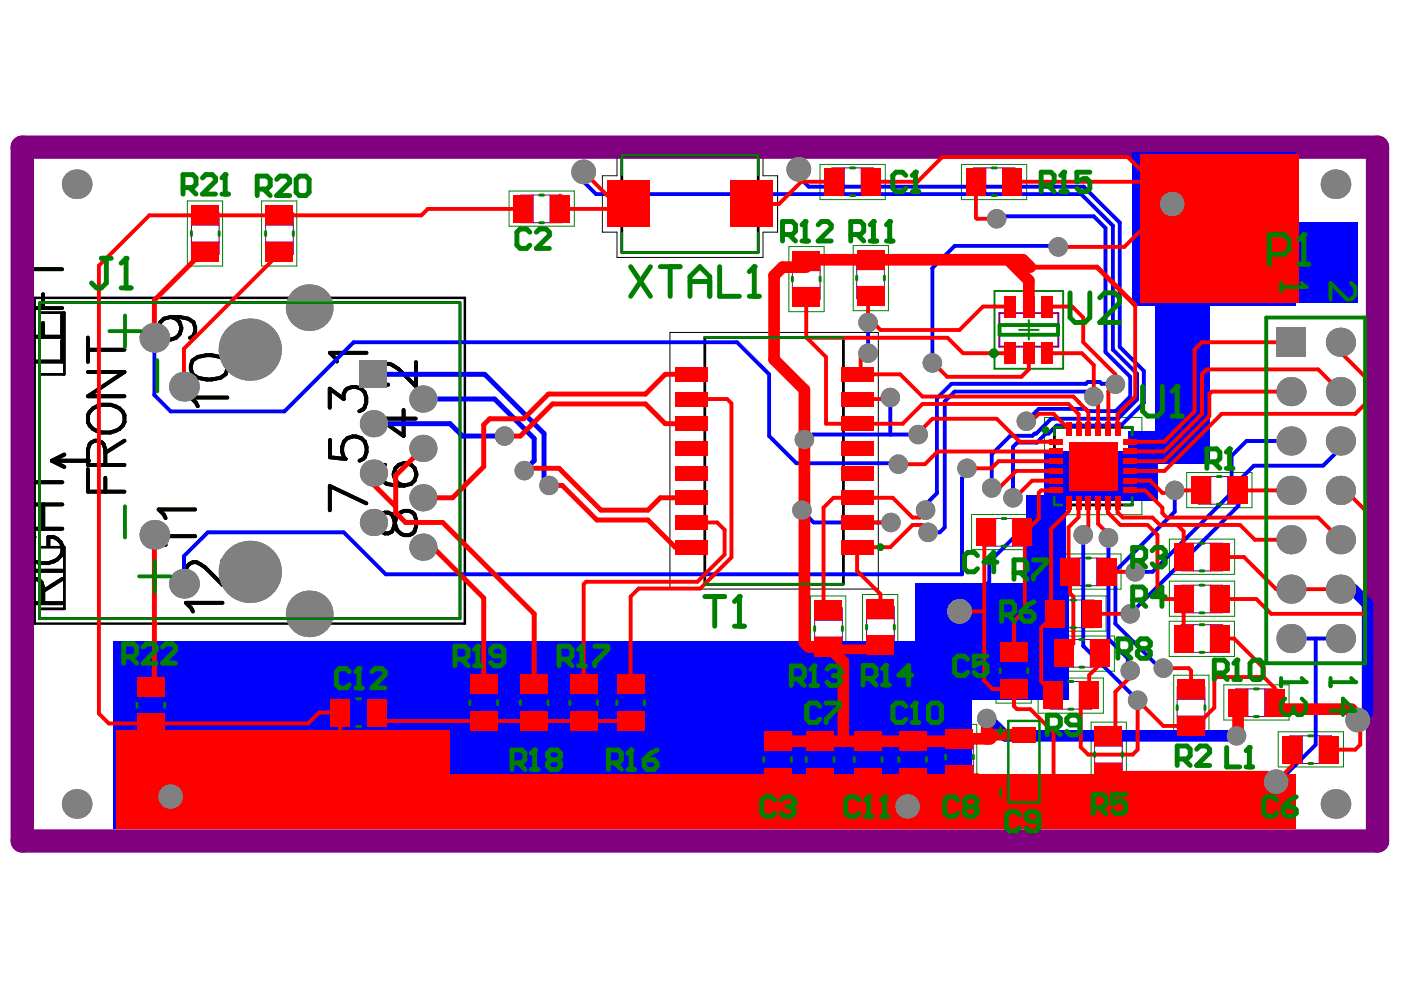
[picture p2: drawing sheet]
<svg xmlns="http://www.w3.org/2000/svg" width="297mm" height="210mm" viewBox="0 0 297 210" stroke-linecap="round" stroke-linejoin="round" font-family="sans-serif">
<path d="M130.8 31.9h31v5.4h3.1v11.9h-3.1v5.4h-31v-5.4h-3.1v-11.9h3.1zM142 70.5h44.2v54.4h-44.2z" fill="none" stroke="#000" stroke-width=".21"/>
<path d="M131.8 32.9h28.9v20.6h-28.9zM7.4 63.2h91.2v69h-91.2zM8.4 66.3h5.2v13.1h-5.2M8.4 64.2h89.1v67h-89.1zM149.4 71.5h29.4v52.4h-29.4zM223.5 90.6h16.5v16.5h-16.5zM8.4 116h5.2v13.1h-5.2" fill="none" stroke="#000" stroke-width=".52"/>
<g fill="none" stroke="#008000" stroke-width=".21">
<path d="M173.9 34.9h13.8v7.4h-13.8zM203.9 34.9h13.8v7.4h-13.8zM39.7 42.6h7.5v13.8h-7.5zM55.5 42.6h7.4v13.8h-7.4zM107.9 40.5h13.9v7.5h-13.9zM167.3 52.3h7.4v13.8h-7.4zM180.9 52.1h7.5v13.8h-7.5zM221.5 88.5h20.6v20.6h-20.6zM206 109.1h13.8v7.4h-13.8zM223.9 117.5h13.8v7.4h-13.8zM247.9 114.3h13.9v7.5h-13.9zM251.6 100.2h13.8v7.4h-13.8z"/>
<path d="M171.9 126.4h7.4v13.8h-7.4zM182.9 126h7.4v13.9h-7.4zM211.2 135.3h7.5v13.8h-7.5zM220.7 126.4h13.8v7.4h-13.8zM222.4 134.9h13.9v7.4h-13.9zM247.9 131.7h13.8v7.5h-13.8zM247.9 123.2h13.9v7.5h-13.9zM28.3 142.6h7.5v13.8h-7.5zM69.1 147.3h13.9v7.5h-13.9zM98.9 142.1h7.5v13.8h-7.5zM109.6 142.1h7.5v13.8h-7.5zM120.1 142.1h7.4v13.8h-7.4z"/>
<path d="M130 142.1h7.5v13.8h-7.5zM161.2 154.2h7.5v13.8h-7.5zM170.1 154.1h7.4v13.8h-7.4zM180.2 154.1h7.5v13.8h-7.5zM189.7 154.1h7.5v13.8h-7.5zM199.6 153.6h7.5v13.8h-7.5zM220.1 143.8h13.8v7.4h-13.8zM231.3 153.1h7.5v13.8h-7.5zM248.9 143.2h7.4v13.8h-7.4zM259.5 145.2h13.8v7.5h-13.8zM271 155.1h13.8v7.5h-13.8z"/>
</g>
<path d="M210.9 61.7h14.5v16.5h-14.5zM216.1 69.9h4.1M218.1 67.9v4.1" fill="none" stroke="#008000" stroke-width=".41"/>
<path d="M211.9 66.4h12.5v7.1h-12.5z" fill="none" stroke="#800080" stroke-width=".41"/>
<path d="M11 97.7l2.6 1.3M11 97.7h7.9M13.6 96.4l-2.6 1.3" fill="none" stroke="#000" stroke-width=".84"/>
<g fill="none" stroke="#000" stroke-width=".82">
<path d="M5.4 54.5v5.2M5.4 57.1h7.8M5.4 66.6v4.8h7.8v-4.8M5.4 60.5v4.8h7.8M9.1 62.4v2.9M9.1 68.5v2.9M13.2 72.2v4.5h-7.8M18.6 71.6v5.1M18.6 78.9h7.8l-7.8 5.1h7.8M18.6 74.2h7.8M36.2 67.2h1.9l1.8 .4 1.1 .7 .4 1.1v.7l-.4 1.2-.7 .3M40.8 76.4l1.1-.7 1.9-.4h1.1l1.8 .4 1.1 .7 .4 1.1v.8l-.4 1.1-1.1 .7-1.8 .4h-1.1l-1.9-.4-1.1-.7-.3-1.1v-.8z"/>
<path d="M77.7 74.8h-7.7l1.1 1.1 .3 .7M88.2 76.8v5.1l-3.7-3.7-1.1-.7a1.84 1.84 0 0 0-2.9 1.1v1.5a1.92 1.92 0 0 0 1.8 1.5M5.5 99.7v5.1M18.6 99.5v4.8h7.8M19 87.3a4.7 4.7 0 0 1 7 0 2.64 2.64 0 0 1-1.5 4 4.4 4.4 0 0 1-5.9-1.8v-1.5zM22.3 98.6v-3.3l-.3-1.1a1.79 1.79 0 0 0-3 0l-.4 1.1v3.3h7.8M26.4 93.4l-4.1 2.6M48.2 84.3h-7.7l1.1 1.1 .3 .7M69.9 86.5v-4.1l3 2.2a2.1 2.1 0 0 1 2.5-2.6 2.86 2.86 0 0 1 1.5 4.8l-.7 .4M70 93.3v3.7l3.3 .3a2.86 2.86 0 0 1 1.5-4.8 2.61 2.61 0 0 1 2.9 3.4l-.4 1.1-1.1 .7M81.6 98.5l-.7 .4-.4 1.1v.7l.4 1.2 1.1 .7 1.8 .4h1.9M85.6 86.9v5.5l-5.2-3.6h7.8"/>
<path d="M5.5 112.1h7.7M5.5 107h7.7M5.5 102.2h7.7M7.3 113.9a2.68 2.68 0 0 0-1.9 2.5 2.68 2.68 0 0 0 1.9 2.6 4.4 4.4 0 0 0 5.9-1.8 2.63 2.63 0 0 0-2.9-3.3v1.8M9.2 107v5.1M22.3 101.3v3M41.4 113.7h-7.8l1.1 1.1 .4 .7M41.4 108h-7.8l1.1 1.1 .4 .8M47.2 118.8v5.2l-3.7-3.7-1.1-.7a1.84 1.84 0 0 0-3 1.1v1.4a1.92 1.92 0 0 0 1.9 1.5M77.7 106.7l-7.8-3.7v5.2M80.9 109l-.4 1.2v1.4l.4 1.1a1.57 1.57 0 0 0 2.5-.7l.4-1.5a2.32 2.32 0 0 1 1.5-2.1 2.32 2.32 0 0 1 2.6 .6 3.6 3.6 0 0 1-.4 4.1 2.35 2.35 0 0 1-3.7-1.8l-.4-1.5a1.57 1.57 0 0 0-2.5-.8zM5.5 121h7.7"/>
<path d="M9.2 127.9v-3.3l-.4-1.1a1.79 1.79 0 0 0-3 0l-.3 1.1v3.3h7.7M13.2 122.7l-4 2.6M47.2 127.8h-7.8l1.1 1.1 .4 .7"/>
<circle cx="36" cy="69.6" r="2.4"/>
<circle cx="85.9" cy="100.6" r="2.4"/>
</g>
<g fill="none" stroke="#800080" stroke-width=".21">
<path d="M176.4 35.6h8.8v5.9h-8.8zM179 35.6v5.9M182.6 35.6v5.9M206.4 35.6h8.8v5.9h-8.8zM209 35.6v5.9M212.6 35.6v5.9M40.6 45.1h5.9v8.8h-5.9zM40.6 51.3h5.9M40.6 47.7h5.9M56.3 45.1h5.9v8.8h-5.9zM56.3 51.3h5.9M56.3 47.7h5.9"/>
<path d="M110.4 41.4h8.8v5.8h-8.8zM113 41.4v5.8M116.6 41.4v5.8M168 54.8h5.9v8.8h-5.9zM168 57.4h5.9M181.6 54.6h5.9v8.7h-5.9zM181.6 57.2h5.9M168 60.9h5.9M181.6 60.7h5.9M208.5 109.9h8.8v5.9h-8.8zM211.1 109.9v5.9M214.7 109.9v5.9"/>
<path d="M226.3 118.3h8.9v5.9h-8.9zM229 118.3v5.9M232.5 118.3v5.9M250.4 115.2h8.8v5.8h-8.8zM253.1 115.2v5.8M254.1 101h8.8v5.9h-8.8zM256.6 115.2v5.8M256.7 101v5.9M260.3 101v5.9M172.7 128.9h5.9v8.8h-5.9zM172.7 131.5h5.9M172.7 135.1h5.9"/>
<path d="M183.7 128.6h5.9v8.8h-5.9zM183.7 131.2h5.9M183.7 134.8h5.9M212 137.8h5.9v8.8h-5.9zM223.2 127.2h8.8v5.9h-8.8zM225 135.6h8.8v5.9h-8.8zM225.8 127.2v5.9M227.6 135.6v5.9M229.4 127.2v5.9M231.2 135.6v5.9M250.4 132.5h8.8v5.8h-8.8zM250.4 124.1h8.8v5.8h-8.8z"/>
<path d="M253.1 124.1v5.8M253.1 132.5v5.8M256.6 124.1v5.8M256.6 132.5v5.8M29 145.1h5.9v8.8h-5.9zM29 147.7h5.9M29 151.3h5.9M71.6 148.2h8.8v5.8h-8.8zM74.2 148.2v5.8M77.8 148.2v5.8M99.6 144.6h5.9v8.8h-5.9zM99.6 150.8h5.9"/>
<path d="M99.6 147.2h5.9M110.3 144.6h5.9v8.8h-5.9zM110.3 150.8h5.9M110.3 147.2h5.9M120.8 144.6h5.9v8.8h-5.9zM120.8 150.8h5.9M120.8 147.2h5.9M130.8 144.6h5.8v8.8h-5.8zM130.8 150.8h5.8M130.8 147.2h5.8M161.9 156.6h5.9v8.8h-5.9zM161.9 159.3h5.9"/>
<path d="M170.9 156.6h5.9v8.8h-5.9zM170.9 159.3h5.9M181.1 156.6h5.9v8.8h-5.9zM181.1 159.3h5.9M190.5 156.6h5.9v8.8h-5.9zM190.5 159.3h5.9M200.5 156.1h5.9v8.8h-5.9zM200.5 158.7h5.9M212 140.4h5.9M212 144h5.9M222.6 144.5h8.8v5.9h-8.8zM225.3 144.5v5.9"/>
<path d="M228.8 144.5v5.9M232.1 155.6h5.8v8.8h-5.8zM232.1 158.2h5.8M249.6 145.6h5.9v8.8h-5.9zM249.6 148.3h5.9M249.6 151.8h5.9M262 146.1h8.8v5.8h-8.8zM264.6 146.1v5.8M268.2 146.1v5.8M273.5 156h8.8v5.9h-8.8zM276.1 156v5.9M279.7 156v5.9"/>
<path d="M161.9 162.8h5.9M170.9 162.8h5.9M181.1 162.8h5.9M190.5 162.8h5.9M200.5 162.3h5.9M232.1 161.8h5.8"/>
</g>
<path d="M4.7 31.2h287.4v147.1h-287.4z" fill="none" stroke="#800080" stroke-width="4.9"/>
<g fill="none" stroke="#00f" stroke-width=".82">
<path d="M123.7 38.5l2.7 2.7h102.8l6.8 6.7v26.2l5.1 5.1v5.5l-4.1 4.1h-14.2l-3.1 3.1h-.3l-.5 .5h-4.7l-3.9 3.9v7.1M169.4 37.5l2.1 2.1h58.3l7.6 7.6v26.3l5.1 5.1v6.8l-4.8 4.8h-13.7l-1.7 1.7h-.6l-1.9 1.9h-4.1l-.9 1v10.7M211.8 45.9h20.1l2.5 2.4v26.4l5.2 5.2v4.2l-3.1 3.1h-5.9l-.5-.5h-9.9l-2.6 2.6M224 52.1h-21.6l-4.7 4.8v20.1M248.5 43.2v43M32.7 71.6v12.2l3.5 3.4h24.1l14.7-14.6h81.3l6.8 6.8v13.1l5.7 5.7h21M184 69.4v5.5M188.8 84.3v7.8M194.7 92.1h-22.4l-.8 .9M205 99.3v1l-1 1.1v20.4h-122.2l-8.9-8.9h-28.9l-5 5v5.9M230.7 83.6l-.5-.6h-27.8l-2.1 2.1v26.7l-1 1.1h-2.5M234.9 81.5l-1.3-.1-.4-.4h-2.6l-.4 .4h-28.5l-3.1 3v20.2l-2.4 2.4v1.2"/>
<path d="M236.3 98.4h-5.8l-20.8 20.8v4.1l-5.2 5.3M273.7 93.5h-9.4l-3.2 3.1v7.9l-16.8 16.7h-3.6M284.2 93.5v1.6l-3.7 3.6h-14.7l-3.2 3.3v5.2l-23 22.9M170.4 108.7l2.1 2.1h16.4M229.7 113.4v23.6l11 10.9M235 114.1v21.4l4.1 4.1v1.5M249.1 104.5v4l-12.6 12.6v11.1l9.4 9.5h.8M273.7 135.4h10.5M279 135.4v22.5l-7.4 7.3M284.2 124.9h2.6"/>
</g>
<path d="M79.2 79.4h23.6l12.6 12.5v9.5l1 1M79.2 89.8h16.2l2.7 2.7h8.9M89.7 84.6h15.2l8.4 8.4v4.7l-1.6 1.6" fill="none" stroke="#00f" stroke-width="1"/>
<path d="M286.8 124.9l3.2 3.2v23M209.7 152.7l3.4 3.3h49.1" fill="none" stroke="#00f" stroke-width="2.5"/>
<g fill="#00f">
<path d="M239.1 91.4h7.3v5.8h-7.3z" fill-rule="evenodd"/>
<path d="M217.6 105h8.4v24.1h-8.4z" fill-rule="evenodd"/>
<path d="M244.9 62.6h11.5v35.8h-11.5z" fill-rule="evenodd"/>
<path d="M194 123.8h32.5v24.7h-32.5z" fill-rule="evenodd"/>
<path d="M221.3 95.6h24.1v10.5h-24.1z" fill-rule="evenodd"/>
<path d="M240.2 32.3h34.6v32.4h-34.6z" fill-rule="evenodd"/>
<path d="M243.8 47.2h44.1v17h-44.1z" fill-rule="evenodd"/>
<path d="M24.1 135.9h182v39.8h-182z" fill-rule="evenodd"/>
</g>
<g fill="#808080">
<circle cx="192.4" cy="171" r="2.62"/>
<circle cx="36.2" cy="168.9" r="2.62"/>
<circle cx="188.8" cy="84.3" r="2.06"/>
<circle cx="170" cy="108.2" r="2.06"/>
<circle cx="188.9" cy="110.8" r="2.06"/>
<circle cx="224.4" cy="52.3" r="2.06"/>
<circle cx="197.7" cy="77" r="2.06"/>
<circle cx="231.6" cy="98.2" r="2.06"/>
<circle cx="203.4" cy="129.6" r="2.62"/>
<circle cx="214.8" cy="105.5" r="2.06"/>
<circle cx="248.5" cy="43.2" r="2.62"/>
<circle cx="169.4" cy="35.9" r="2.62"/>
<circle cx="209.2" cy="152.3" r="2.06"/>
<circle cx="262.2" cy="156" r="2.06"/>
<circle cx="190.5" cy="98.4" r="2.06"/>
<circle cx="270.6" cy="165.7" r="2.62"/>
<circle cx="287.9" cy="152.7" r="2.62"/>
<circle cx="123.7" cy="36.4" r="2.62"/>
<circle cx="205" cy="99.3" r="2.06"/>
<circle cx="210.3" cy="103.4" r="2.06"/>
<circle cx="170.5" cy="93.2" r="2.06"/>
<circle cx="194.7" cy="92.1" r="2.06"/>
<circle cx="246.7" cy="141.7" r="2.06"/>
<circle cx="211.3" cy="46.4" r="2.06"/>
<circle cx="217.6" cy="89.3" r="2.06"/>
<circle cx="184" cy="68.4" r="2.06"/>
<circle cx="184" cy="74.9" r="2.06"/>
<circle cx="241.2" cy="148.5" r="2.06"/>
<circle cx="239.6" cy="142.2" r="2.06"/>
<circle cx="229.7" cy="113.4" r="2.06"/>
<circle cx="235" cy="114.1" r="2.06"/>
<circle cx="249.1" cy="104" r="2.06"/>
<circle cx="239.6" cy="130.1" r="2.06"/>
<circle cx="240.7" cy="121.2" r="2.06"/>
<circle cx="236.5" cy="81.5" r="2.06"/>
<circle cx="231.9" cy="84.1" r="2.06"/>
<circle cx="196.2" cy="108.2" r="2.06"/>
<circle cx="196.8" cy="112.9" r="2.06"/>
<circle cx="116.4" cy="102.9" r="2.06"/>
<circle cx="111.2" cy="99.8" r="2.06"/>
<circle cx="107" cy="92.5" r="2.06"/>
<circle cx="32.7" cy="71.6" r="3.2"/>
<circle cx="284.2" cy="124.9" r="3.1"/>
<circle cx="284.2" cy="135.4" r="3.1"/>
<circle cx="284.2" cy="93.5" r="3.1"/>
<circle cx="284.2" cy="104" r="3.1"/>
<circle cx="284.2" cy="72.6" r="3.1"/>
<circle cx="32.7" cy="113.4" r="3.2"/>
<circle cx="284.2" cy="83" r="3.1"/>
<circle cx="284.2" cy="114.4" r="3.1"/>
<circle cx="89.7" cy="116" r="2.88"/>
<circle cx="79.2" cy="89.8" r="2.88"/>
<circle cx="16.3" cy="170.5" r="3.1"/>
<circle cx="16.3" cy="39.1" r="3.1"/>
<circle cx="65.6" cy="130.2" r="4.9"/>
<circle cx="53" cy="74.1" r="6.6"/>
<circle cx="65.6" cy="65.2" r="4.9"/>
<circle cx="79.2" cy="110.8" r="2.88"/>
<circle cx="89.7" cy="105.5" r="2.88"/>
<circle cx="79.2" cy="100.3" r="2.88"/>
<circle cx="89.7" cy="95.1" r="2.88"/>
<circle cx="283.1" cy="170.5" r="3.1"/>
<circle cx="283.1" cy="39.1" r="3.1"/>
<circle cx="53" cy="121.2" r="6.6"/>
<circle cx="89.7" cy="84.6" r="2.88"/>
<circle cx="39" cy="123.8" r="3.2"/>
<circle cx="39" cy="82" r="3.2"/>
<circle cx="273.7" cy="124.9" r="3.1"/>
<circle cx="273.7" cy="135.4" r="3.1"/>
<circle cx="273.7" cy="93.5" r="3.1"/>
<circle cx="273.7" cy="104" r="3.1"/>
<circle cx="273.7" cy="83" r="3.1"/>
<circle cx="273.7" cy="114.4" r="3.1"/>
</g>
<g fill="#808080">
<path d="M76.3 76.5h5.8v5.7h-5.8z" fill-rule="evenodd"/>
<path d="M270.6 69.5h6.2v6.2h-6.2z" fill-rule="evenodd"/>
</g>
<g fill="none" stroke="#f00" stroke-width=".82">
<path d="M123.7 36.4l6.9 6.8h2.7l-1.1 1.1h-13.5v-2.8M176.9 38.5h-7l-4.7 4.7h-5.9M184.7 38.5h9.8l5.3-5.2h39.3l8.9 8.9M206.9 38.5v7.7l.2 .2h4.2M214.7 38.5h29.6M59.3 53.4v.3l-20.3 20.2v8.1M111 44.3h-20.3l-1.4 1.4h-57.6l-10.7 10.6v95l2.1 2.1h42.2l2.3-2.3h4.6v7.1l7 7h85.7l.3-.3h37.7l.5-.5h3.9l3 2.9h21.3l3.4-3.4h33.7l1.9 1.8M172.5 55.1l-1.6 1.5M248.5 43.2h-1l-9.1 9.1h-14M170.9 64.4v7.1l4.2 4.2v14.1h16.3l4.2-4.2h30.9l2.2 2.2v3.2M171 71.6h29.9l3.3 3.3h10M183 75.2l-.5 .5v2.9l-.8 .8h9.2l4.7 4.7h32l3.2 3.2v3.7"/>
<path d="M184.6 62.8l-.6 .5v5.1h1.1l1.6 1.6h16.7l5-5h5.8M218.1 74.9v3.4l-1.5 1.6h-15.8l-2.6-2.6M222.1 65h5.2l2.4 2.3v5.3l6.8 6.8v2.1l-1.5 1.4v8l-.1 .1M222.1 74.9h7.3l2.5 2.5v6.7l.9 .9v6M240.7 64.7v19.4l-3.8 3.7v3.2M273.7 72.6h-18.9l-1.5 1.5v13.1l-6.5 6.5h-7.2M284.2 72.6v2.1l5.2 5.2v5.7l-2.1 2.1h-28.3l-12.1 12.2h-7.3M146.5 84.6h7.7l.9 .9v32.7l-6.6 6.6h-13.1l-1.7 1.7v18.6M181.7 84.6h6M195.1 91.4l2.6-2.6h13.6l4.9 4.9h7.7M219.2 88.8l1-1.1h3.2l3.2 3.3M223.9 95.7h-25.1l-2.7 2.7h-5.6"/>
<path d="M223.9 97.8h-12.2l-1.5 1.5h-5.2M223.9 99.9h-8.5l-3.6 3.5M228.8 85.3v.1M230.6 87.2h.1M273.7 83h-16.8l-.5 .6v4.6l-9.6 9.6h-7.2M284.2 83l-4.7-4.7h-23.6l-1.1 1.1v8.3l-8 8h-7.2M146.5 110.8h5.6l1.5 1.5v5.3l-5.7 5.7h-23.6l-.6 .6v21.2M181.7 110.8h6M195.6 109.2l-.5 .5h-1.6l-4.2-4.2h-12.6l-2.1 2.1v20.8l1.1 1M196.1 111.8l-.5-.5h-2.1l-4.7 4.7h-7.1v5l5 5v3.9M209.5 112.9l-.8 .8v30.7l1.7 1.7h4.6v3.6l.6 .7h2.8l5 4.9v12M223.9 104h-3.1l-.6 .5v5.4l-2.9 3v16.5l-2.3 2.3v6.6"/>
<path d="M223.9 101.9h-5.1l-4.1 4.2M226.6 106.7v1.7l-3.8 3.7v17.2l.9 .9-2.9 2.9v11.4l2.4 2.4M228.7 106.7v3l-2.1 2.1v9.1l.3 .3v4.6l.7 .7v10l-2.1 2M230.8 106.7v5.9M232.8 106.7v4.4l1.8 1.8M234.9 106.7v2l2.6 2.6h5.8l2.1 2.1v12l1.6 1.6h4v8.4M236.9 106.7v1.9l1.2 1.1h6.2l1.6 1.6h17l3.2 3.1h7.6M239.6 104h3.2l3.6 3.6v1.2l1 .9h32.1l4.7 4.7M239.6 101.9h4.3l2.5 2.6h2.7M249.1 104h5.5M249.6 111.3l1.4 1.4v5.4M258.7 118.1h5l6.9 6.8h13.6"/>
<path d="M262.4 104h11.3l-.5 .5M284.2 104h1l4.2 4.2v21.4l-.5 .5h-19.4l-3.1-3.1h-7.7M175.7 137.2l.5 .5M208.7 129.6h-5.3M231.4 130.2h7.2M233.3 138.5v2.3l-2.4 2.4v3.7l-1.8 1.8v9.7l1.6 1.6h9.5l1-1.1v-10.4l5.5 5.4h6.9l3.9-3.9v-5.9l.5-.5h9.9M234.6 121.2h5.6M258.7 135.4h3l6.2 6.3v1.9M79.9 151.1l1.8 1.8h52M203.4 156.6l-.5 .6M239.6 142.2v1.4l-3.1 3.1v7.9l-1.5 1.5M246.7 141.7h5.3l.5 .5v4"/>
<path d="M262.5 156l-.1 .1M267.9 143.6l2.3 2.3v3.1l1.4 1.4M274 158.9v3.4l-3.4 3.4M286.6 150.4l1.3 1.2v1.1l.5 .5v4.7l-1.1 1h-5.5M270.6 165.7h1.2"/>
</g>
<path d="M43 53.4l-10.3 10.3v7.9M218.4 56.6h14.2l8.1 8.1M146.5 79.4h-5.4l-4.2 4.2h-20.6l-5.3 5.2h-7.2l-1.2 1.2v8.9l-6.6 6.6h-6.3M89.7 95.1l-5.8 5.7v7.9l2.1 2.1h7.9l19.4 19.3v15M111.2 99.8l.5-.5h6.8l8.9 8.9h10l2.6-2.7h6.5M146.5 89.8h-5.4l-4.2-4.2h-19.8l-6.8 6.9h-3.3M32.7 113.4v31.5l-.7 .7M79.2 100.3v2.4l4.7 4.7M89.7 116h2.1l10.8 10.8v18.3M116.4 102.9h2.8l7.3 7.4h10.9l5.7 5.7h3.4" fill="none" stroke="#f00" stroke-width="1"/>
<path d="M170.9 56.6h-5l-1.8 1.8v17.8l6.4 6.4v53.7l1 .9h4.2M172.5 55.1h44.4l1.5 1.5M213.7 55.1l4.4 4.4v5.5M176.2 137.7l2.6 2.6v16.9M165.2 157.2h37.7M209.2 152.3v4.3M217.1 155.8h-6.3l-.9 .8h-6.5M262.5 149v7M271.6 150.4h15" fill="none" stroke="#f00" stroke-width="2.5"/>
<path d="M176.2 137.7h10.5" fill="none" stroke="#f00" stroke-width="2.1"/>
<g fill="#f00">
<path d="M241.7 32.8h33.6v31.4h-33.6z" fill-rule="evenodd"/>
<path d="M91.8 164.2h183v11.5h-183z" fill-rule="evenodd"/>
<path d="M24.6 154.8h70.8v20.9h-70.8z" fill-rule="evenodd"/>
</g>
<g fill="#808080">
<circle cx="192.4" cy="171" r="2.62"/>
<circle cx="36.2" cy="168.9" r="2.62"/>
<circle cx="188.8" cy="84.3" r="2.06"/>
<circle cx="170" cy="108.2" r="2.06"/>
<circle cx="188.9" cy="110.8" r="2.06"/>
<circle cx="224.4" cy="52.3" r="2.06"/>
<circle cx="197.7" cy="77" r="2.06"/>
<circle cx="231.6" cy="98.2" r="2.06"/>
<circle cx="203.4" cy="129.6" r="2.62"/>
<circle cx="214.8" cy="105.5" r="2.06"/>
<circle cx="248.5" cy="43.2" r="2.62"/>
<circle cx="169.4" cy="35.9" r="2.62"/>
<circle cx="209.2" cy="152.3" r="2.06"/>
<circle cx="262.2" cy="156" r="2.06"/>
<circle cx="190.5" cy="98.4" r="2.06"/>
<circle cx="270.6" cy="165.7" r="2.62"/>
<circle cx="287.9" cy="152.7" r="2.62"/>
<circle cx="123.7" cy="36.4" r="2.62"/>
<circle cx="205" cy="99.3" r="2.06"/>
<circle cx="210.3" cy="103.4" r="2.06"/>
<circle cx="170.5" cy="93.2" r="2.06"/>
<circle cx="194.7" cy="92.1" r="2.06"/>
<circle cx="246.7" cy="141.7" r="2.06"/>
<circle cx="211.3" cy="46.4" r="2.06"/>
<circle cx="217.6" cy="89.3" r="2.06"/>
<circle cx="184" cy="68.4" r="2.06"/>
<circle cx="184" cy="74.9" r="2.06"/>
<circle cx="241.2" cy="148.5" r="2.06"/>
<circle cx="239.6" cy="142.2" r="2.06"/>
<circle cx="229.7" cy="113.4" r="2.06"/>
<circle cx="235" cy="114.1" r="2.06"/>
<circle cx="249.1" cy="104" r="2.06"/>
<circle cx="239.6" cy="130.1" r="2.06"/>
<circle cx="240.7" cy="121.2" r="2.06"/>
<circle cx="236.5" cy="81.5" r="2.06"/>
<circle cx="231.9" cy="84.1" r="2.06"/>
<circle cx="196.2" cy="108.2" r="2.06"/>
<circle cx="196.8" cy="112.9" r="2.06"/>
<circle cx="116.4" cy="102.9" r="2.06"/>
<circle cx="111.2" cy="99.8" r="2.06"/>
<circle cx="107" cy="92.5" r="2.06"/>
<circle cx="32.7" cy="71.6" r="3.2"/>
<circle cx="284.2" cy="124.9" r="3.1"/>
<circle cx="284.2" cy="135.4" r="3.1"/>
<circle cx="284.2" cy="93.5" r="3.1"/>
<circle cx="284.2" cy="104" r="3.1"/>
<circle cx="284.2" cy="72.6" r="3.1"/>
<circle cx="32.7" cy="113.4" r="3.2"/>
<circle cx="284.2" cy="83" r="3.1"/>
<circle cx="284.2" cy="114.4" r="3.1"/>
<circle cx="89.7" cy="116" r="2.88"/>
<circle cx="79.2" cy="89.8" r="2.88"/>
<circle cx="16.3" cy="170.5" r="3.1"/>
<circle cx="16.3" cy="39.1" r="3.1"/>
<circle cx="65.6" cy="130.2" r="4.9"/>
<circle cx="53" cy="74.1" r="6.6"/>
<circle cx="65.6" cy="65.2" r="4.9"/>
<circle cx="79.2" cy="110.8" r="2.88"/>
<circle cx="89.7" cy="105.5" r="2.88"/>
<circle cx="79.2" cy="100.3" r="2.88"/>
<circle cx="89.7" cy="95.1" r="2.88"/>
<circle cx="283.1" cy="170.5" r="3.1"/>
<circle cx="283.1" cy="39.1" r="3.1"/>
<circle cx="53" cy="121.2" r="6.6"/>
<circle cx="89.7" cy="84.6" r="2.88"/>
<circle cx="39" cy="123.8" r="3.2"/>
<circle cx="39" cy="82" r="3.2"/>
<circle cx="273.7" cy="124.9" r="3.1"/>
<circle cx="273.7" cy="135.4" r="3.1"/>
<circle cx="273.7" cy="93.5" r="3.1"/>
<circle cx="273.7" cy="104" r="3.1"/>
<circle cx="273.7" cy="83" r="3.1"/>
<circle cx="273.7" cy="114.4" r="3.1"/>
</g>
<g fill="#808080">
<path d="M76.3 76.5h5.8v5.7h-5.8z" fill-rule="evenodd"/>
<path d="M270.6 69.5h6.2v6.2h-6.2z" fill-rule="evenodd"/>
</g>
<g fill="#f00">
<path d="M181.2 162.8h5.7v4.2h-5.7z" fill-rule="evenodd"/>
<path d="M181.2 155.1h5.7v4.2h-5.7z" fill-rule="evenodd"/>
<path d="M214.6 165.7h5v3.3h-5z" fill-rule="evenodd"/>
<path d="M214.6 154.1h5v3.3h-5z" fill-rule="evenodd"/>
<path d="M216.9 72.6h2.5v4.6h-2.5z" fill-rule="evenodd"/>
<path d="M216.9 62.7h2.5v4.6h-2.5z" fill-rule="evenodd"/>
<path d="M226.1 105.2h1.1v2.9h-1.1z" fill-rule="evenodd"/>
<path d="M228.1 105.2h1.1v2.9h-1.1z" fill-rule="evenodd"/>
<path d="M222.5 103.4h2.9v1.1h-2.9z" fill-rule="evenodd"/>
<path d="M222.5 101.4h2.9v1.1h-2.9z" fill-rule="evenodd"/>
<path d="M222.5 99.3h2.9v1.1h-2.9z" fill-rule="evenodd"/>
<path d="M222.5 95.2h2.9v1.1h-2.9z" fill-rule="evenodd"/>
<path d="M222.5 97.2h2.9v1.1h-2.9z" fill-rule="evenodd"/>
<path d="M226.1 89.5h1.1v3h-1.1z" fill-rule="evenodd"/>
<path d="M228.1 89.5h1.1v3h-1.1z" fill-rule="evenodd"/>
<path d="M232.1 154h5.8v4.2h-5.8z" fill-rule="evenodd"/>
<path d="M236.4 105.2h1.1v2.9h-1.1z" fill-rule="evenodd"/>
<path d="M234.3 105.2h1.1v2.9h-1.1z" fill-rule="evenodd"/>
<path d="M232.3 105.2h1.1v2.9h-1.1z" fill-rule="evenodd"/>
<path d="M236.4 89.5h1.1v3h-1.1z" fill-rule="evenodd"/>
<path d="M234.3 89.5h1.1v3h-1.1z" fill-rule="evenodd"/>
<path d="M232.3 89.5h1.1v3h-1.1z" fill-rule="evenodd"/>
<path d="M130.8 150.8h5.8v4.2h-5.8z" fill-rule="evenodd"/>
<path d="M130.8 143h5.8v4.2h-5.8z" fill-rule="evenodd"/>
<path d="M172.8 127.3h5.7v4.2h-5.7z" fill-rule="evenodd"/>
<path d="M172.8 135.1h5.7v4.2h-5.7z" fill-rule="evenodd"/>
<path d="M174.8 35.7h4.2v5.7h-4.2z" fill-rule="evenodd"/>
<path d="M181.7 60.7h5.8v4.2h-5.8z" fill-rule="evenodd"/>
<path d="M181.7 53h5.8v4.2h-5.8z" fill-rule="evenodd"/>
<path d="M182.6 35.7h4.2v5.7h-4.2z" fill-rule="evenodd"/>
<path d="M223.4 135.6h4.2v5.8h-4.2z" fill-rule="evenodd"/>
<path d="M224.8 118.4h4.2v5.7h-4.2z" fill-rule="evenodd"/>
<path d="M222.5 93.1h2.9v1.1h-2.9z" fill-rule="evenodd"/>
<path d="M232.1 161.8h5.8v4.2h-5.8z" fill-rule="evenodd"/>
<path d="M231.2 135.6h4.2v5.8h-4.2z" fill-rule="evenodd"/>
<path d="M232.5 118.4h4.2v5.7h-4.2z" fill-rule="evenodd"/>
<path d="M248.9 132.5h4.2v5.8h-4.2z" fill-rule="evenodd"/>
<path d="M248.9 124.1h4.2v5.8h-4.2z" fill-rule="evenodd"/>
<path d="M256.6 132.5h4.2v5.8h-4.2z" fill-rule="evenodd"/>
<path d="M256.6 124.1h4.2v5.8h-4.2z" fill-rule="evenodd"/>
<path d="M206.9 110h4.2v5.8h-4.2z" fill-rule="evenodd"/>
<path d="M214.7 110h4.2v5.8h-4.2z" fill-rule="evenodd"/>
<path d="M248.9 115.2h4.2v5.8h-4.2z" fill-rule="evenodd"/>
<path d="M256.6 115.2h4.2v5.8h-4.2z" fill-rule="evenodd"/>
<path d="M162 162.8h5.7v4.2h-5.7z" fill-rule="evenodd"/>
<path d="M162 155.1h5.7v4.2h-5.7z" fill-rule="evenodd"/>
<path d="M143.1 114.4h6.9v3.2h-6.9z" fill-rule="evenodd"/>
<path d="M143.1 104h6.9v3.1h-6.9z" fill-rule="evenodd"/>
<path d="M143.1 98.7h6.9v3.2h-6.9z" fill-rule="evenodd"/>
<path d="M143.1 88.3h6.9v3.1h-6.9z" fill-rule="evenodd"/>
<path d="M168.1 53.2h5.7v4.2h-5.7z" fill-rule="evenodd"/>
<path d="M190.6 162.8h5.8v4.2h-5.8z" fill-rule="evenodd"/>
<path d="M200.5 162.3h5.8v4.2h-5.8z" fill-rule="evenodd"/>
<path d="M190.6 155.1h5.8v4.2h-5.8z" fill-rule="evenodd"/>
<path d="M200.5 154.5h5.8v4.2h-5.8z" fill-rule="evenodd"/>
<path d="M178.3 114.4h6.9v3.2h-6.9z" fill-rule="evenodd"/>
<path d="M178.3 104h6.9v3.1h-6.9z" fill-rule="evenodd"/>
<path d="M178.3 98.7h6.9v3.2h-6.9z" fill-rule="evenodd"/>
<path d="M178.3 88.3h6.9v3.1h-6.9z" fill-rule="evenodd"/>
<path d="M238.2 103.4h2.9v1.1h-2.9z" fill-rule="evenodd"/>
<path d="M230.2 105.2h1.1v2.9h-1.1z" fill-rule="evenodd"/>
<path d="M238.2 95.2h2.9v1.1h-2.9z" fill-rule="evenodd"/>
<path d="M238.2 97.2h2.9v1.1h-2.9z" fill-rule="evenodd"/>
<path d="M238.2 101.4h2.9v1.1h-2.9z" fill-rule="evenodd"/>
<path d="M238.2 99.3h2.9v1.1h-2.9z" fill-rule="evenodd"/>
<path d="M230.2 89.5h1.1v3h-1.1z" fill-rule="evenodd"/>
<path d="M213 72.6h2.4v4.6h-2.4z" fill-rule="evenodd"/>
<path d="M220.8 72.6h2.5v4.6h-2.5z" fill-rule="evenodd"/>
<path d="M220.8 62.7h2.5v4.6h-2.5z" fill-rule="evenodd"/>
<path d="M213 62.7h2.4v4.6h-2.4z" fill-rule="evenodd"/>
<path d="M268.2 146.1h4.1v5.8h-4.1z" fill-rule="evenodd"/>
<path d="M260.4 146.1h4.2v5.8h-4.2z" fill-rule="evenodd"/>
<path d="M29.1 151.3h5.8v4.2h-5.8z" fill-rule="evenodd"/>
<path d="M29.1 143.6h5.8v4.1h-5.8z" fill-rule="evenodd"/>
<path d="M56.4 51.3h5.7v4.2h-5.7z" fill-rule="evenodd"/>
<path d="M56.4 43.6h5.7v4.1h-5.7z" fill-rule="evenodd"/>
<path d="M99.7 150.8h5.7v4.2h-5.7z" fill-rule="evenodd"/>
<path d="M99.7 143h5.7v4.2h-5.7z" fill-rule="evenodd"/>
<path d="M120.9 150.8h5.7v4.2h-5.7z" fill-rule="evenodd"/>
<path d="M110.4 150.8h5.7v4.2h-5.7z" fill-rule="evenodd"/>
<path d="M120.9 143h5.7v4.2h-5.7z" fill-rule="evenodd"/>
<path d="M110.4 143h5.7v4.2h-5.7z" fill-rule="evenodd"/>
<path d="M116.6 41.4h4.2v5.8h-4.2z" fill-rule="evenodd"/>
<path d="M143.1 109.2h6.9v3.1h-6.9z" fill-rule="evenodd"/>
<path d="M143.1 93.5h6.9v3.1h-6.9z" fill-rule="evenodd"/>
<path d="M143.1 83h6.9v3.2h-6.9z" fill-rule="evenodd"/>
<path d="M143.1 77.8h6.9v3.1h-6.9z" fill-rule="evenodd"/>
<path d="M168.1 60.9h5.7v4.2h-5.7z" fill-rule="evenodd"/>
<path d="M183.8 127h5.8v4.2h-5.8z" fill-rule="evenodd"/>
<path d="M183.8 134.8h5.8v4.1h-5.8z" fill-rule="evenodd"/>
<path d="M178.3 83h6.9v3.2h-6.9z" fill-rule="evenodd"/>
<path d="M178.3 93.5h6.9v3.1h-6.9z" fill-rule="evenodd"/>
<path d="M178.3 109.2h6.9v3.1h-6.9z" fill-rule="evenodd"/>
<path d="M178.3 77.8h6.9v3.1h-6.9z" fill-rule="evenodd"/>
<path d="M212.1 136.2h5.8v4.2h-5.8z" fill-rule="evenodd"/>
<path d="M212.1 144h5.8v4.2h-5.8z" fill-rule="evenodd"/>
<path d="M229.4 127.3h4.1v5.7h-4.1z" fill-rule="evenodd"/>
<path d="M221.6 127.3h4.2v5.7h-4.2z" fill-rule="evenodd"/>
<path d="M226.6 93.7h10.3v10.3h-10.3z" fill-rule="evenodd"/>
<path d="M238.2 93.1h2.9v1.1h-2.9z" fill-rule="evenodd"/>
<path d="M212.6 35.7h4.2v5.7h-4.2z" fill-rule="evenodd"/>
<path d="M249.6 151.8h5.8v4.2h-5.8z" fill-rule="evenodd"/>
<path d="M249.6 144.1h5.8v4.2h-5.8z" fill-rule="evenodd"/>
<path d="M260.3 101.1h4.2v5.8h-4.2z" fill-rule="evenodd"/>
<path d="M252.5 101.1h4.2v5.8h-4.2z" fill-rule="evenodd"/>
<path d="M279.7 156.1h4.2v5.7h-4.2z" fill-rule="evenodd"/>
<path d="M70.1 148.2h4.1v5.8h-4.1z" fill-rule="evenodd"/>
<path d="M77.8 148.2h4.2v5.8h-4.2z" fill-rule="evenodd"/>
<path d="M128.7 38.3h9.1v9.9h-9.1z" fill-rule="evenodd"/>
<path d="M154.8 38.3h9v9.9h-9z" fill-rule="evenodd"/>
<path d="M221.1 144.5h4.2v5.8h-4.2z" fill-rule="evenodd"/>
<path d="M228.8 144.5h4.2v5.8h-4.2z" fill-rule="evenodd"/>
<path d="M171 162.8h5.8v4.2h-5.8z" fill-rule="evenodd"/>
<path d="M171 155.1h5.8v4.2h-5.8z" fill-rule="evenodd"/>
<path d="M40.6 51.3h5.8v4.2h-5.8z" fill-rule="evenodd"/>
<path d="M40.6 43.6h5.8v4.1h-5.8z" fill-rule="evenodd"/>
<path d="M108.9 41.4h4.1v5.8h-4.1z" fill-rule="evenodd"/>
<path d="M271.9 156.1h4.2v5.7h-4.2z" fill-rule="evenodd"/>
<path d="M204.8 35.7h4.2v5.7h-4.2z" fill-rule="evenodd"/>
</g>
<g fill="none" stroke="#008000" stroke-width=".63">
<path d="M180.4 35.6h.8M210.4 35.6h.8M40.6 49.1v.8M46.5 49.1v.8M56.3 49.1v.8M62.2 49.1v.8M114.4 47.2h.9M114.4 41.4h.9M168 58.7v.9M173.9 58.7v.9M180.4 41.5h.8M181.6 58.5v.9"/>
<path d="M187.5 58.5v.9M210.4 41.5h.8M212.5 115.8h.8M212.5 109.9h.8M230.3 118.3h.9M254.4 115.2h.9M258.1 106.9h.8M258.1 101h.8M172.7 132.9v.8M178.6 132.9v.8M183.7 132.6v.8M189.6 132.6v.8"/>
<path d="M227.1 133.1h.9M227.1 127.2h.9M229 135.6h.8M230.3 124.2h.9M254.4 138.3h.9M254.4 132.5h.9M254.4 129.9h.9M254.4 124.1h.9M254.4 121h.9M29 149.1v.8M34.9 149.1v.8M75.6 154h.9"/>
<path d="M75.6 148.2h.9M99.6 148.6v.8M105.5 148.6v.8M110.3 148.6v.8M116.2 148.6v.8M120.8 148.6v.8M126.7 148.6v.8M130.8 148.6v.8M136.6 148.6v.8M212 141.8v.8M217.9 141.8v.8M226.6 150.4h.9"/>
<path d="M226.6 144.5h.9M229 141.5h.8M232.1 159.6v.8M237.9 159.6v.8M249.6 149.6v.9M255.5 149.6v.9M266 146.1h.8M266 151.9h.8M277.5 156h.8M161.9 160.6v.9M167.8 160.6v.9M170.9 160.6v.9"/>
<path d="M176.8 160.6v.9M181.1 160.6v.9M187 160.6v.9M190.5 160.6v.9M196.4 160.6v.9M200.5 160.1v.8M206.4 160.1v.8M277.5 161.9h.8"/>
</g>
<g fill="none" stroke="#008000" stroke-width=".52">
<path d="M131.8 37.1v-4.2h28.9v4.2M131.8 49.4v4.1h28.9v-4.1M8.4 64.2h89.1v67h-89.1zM149.4 71.5h29.4M225.2 90.6h-1.7v1.6M238.4 90.6h1.6v1.6M223.5 105.4v1.7h1.7M240 105.4v1.7h-1.6M149.4 123.9h29.4M211.3 155h1.7M212.1 154.1v1.7M213.8 152.9h6.6v17.2h-6.6z"/>
<path d="M212.1 167.3v1.7"/>
</g>
<path d="M211.9 68.9h12.4v2.1h-12.4zM268.5 67.3h20.9v73.3h-20.9zM26.5 107.3v6.7" fill="none" stroke="#008000" stroke-width=".82"/>
<path d="M192 37.2l-.6-.7h-1.4l-.7 .7v2.7l.7 .7h1.4l.6-.7M194.1 36.5v4.1M193.4 40.6h1.4" fill="none" stroke="#008000" stroke-width="1"/>
<circle cx="194.1" cy="36.5" r=".52" fill="#008000"/>
<path d="M194.1 36.5l-.7 .7" fill="none" stroke="#008000" stroke-width="1"/>
<path d="M286.5 60l.8 .9v1.7l-.8 .9h-.9l-3.5-3.5v3.5M282.1 143.8v1.7M282.1 144.6h5.2" fill="none" stroke="#008000" stroke-width=".84"/>
<path d="M33.3 76.4v6.6" fill="none" stroke="#008000" stroke-width=".82"/>
<circle cx="287.3" cy="144.6" r=".42" fill="#008000"/>
<path d="M282.1 150.7h5.2l-2.6-2.6v3.5M286.5 143.8l.8 .8" fill="none" stroke="#008000" stroke-width=".84"/>
<path d="M58.7 38l.6-.7h1.4l.7 .7v.7l-2.7 2.8h2.7M62.8 38l.7-.7h1.4l.6 .7v2.8l-.6 .7h-1.4l-.7-.7zM54.5 40.1h2.1l.7-.7v-1.4l-.7-.7h-2.1v4.2M55.9 40.1l1.4 1.4M180.4 49.7h2l.7-.7v-1.3l-.7-.7h-2v4.1M181.8 49.7l1.3 1.4M184.5 51.1h1.4M185.2 47v4.1" fill="none" stroke="#008000" stroke-width="1"/>
<circle cx="185.2" cy="47" r=".52" fill="#008000"/>
<path d="M185.2 47l-.7 .7M187.9 51.1h1.4M188.6 47v4.1" fill="none" stroke="#008000" stroke-width="1"/>
<circle cx="188.6" cy="47" r=".52" fill="#008000"/>
<g fill="none" stroke="#008000" stroke-width="1">
<path d="M21.5 54.8h2.1M22.5 54.8v5.2l-1 1h-1.1l-1-1M26.7 54.8v6.2M188.6 47l-.7 .7M25.7 61h2.1M226.9 62.1v5.2l1 1.1h2.1l1.1-1.1v-5.2M233.2 63.1l1-1h2.1l1.1 1v1.1l-4.2 4.2h4.2M26.2 139.2h2.1l.7-.6v-1.4l-.7-.7h-2.1v4.1M27.6 139.2l1.4 1.4M30.3 137.2l.7-.7h1.4l.7 .7v.7l-2.8 2.7h2.8M34.5 137.2l.7-.7h1.3l.7 .7v.7l-2.7 2.7h2.7M216.2 172.8l-.7-.7h-1.4l-.7 .7v2.7l.7 .7h1.4l.7-.7"/>
<path d="M220.3 174.2h-2.1l-.7-.7v-.7l.7-.7h1.4l.7 .7v2.7l-.7 .7h-1.4l-.7-.7"/>
</g>
<path d="M23.2 70.2h6.6M26.5 66.9v6.6M32.8 118.9v6.6M29.5 122.2h6.6" fill="none" stroke="#008000" stroke-width=".82"/>
<circle cx="26.7" cy="54.8" r=".52" fill="#008000"/>
<path d="M26.7 54.8l-1 1M96.5 139.8h2l.7-.7v-1.4l-.7-.7h-2v4.1M97.9 139.8l1.3 1.3M101.3 137v4.1M100.6 141.1h1.4" fill="none" stroke="#008000" stroke-width="1"/>
<circle cx="101.3" cy="137" r=".52" fill="#008000"/>
<path d="M101.3 137l-.7 .7M106.8 139.1h-2.1l-.7-.7v-.7l.7-.7h1.4l.7 .7v2.8l-.7 .6h-1.4l-.7-.6M133.8 159v4.1M129 161.8h2.1l.6-.7v-1.4l-.6-.7h-2.1v4.1M130.4 161.8l1.3 1.3M133.1 163.1h1.4" fill="none" stroke="#008000" stroke-width="1"/>
<circle cx="133.8" cy="159" r=".52" fill="#008000"/>
<path d="M118.5 139.8h2.1l.7-.7v-1.4l-.7-.7h-2.1v4.1M119.9 139.8l1.4 1.3M123.4 137v4.1M122.7 141.1h1.3M133.8 159l-.7 .7M139.3 159l-1.4 .7-1.3 1.4M136.6 161.1h2l.7 .7v.6l-.7 .7h-1.4l-.6-.7z" fill="none" stroke="#008000" stroke-width="1"/>
<circle cx="123.4" cy="137" r=".52" fill="#008000"/>
<path d="M123.4 137l-.7 .7M126.1 137h2.8v.7l-2.8 2.8v.6M164.3 169.6l-.7-.6h-1.4l-.7 .6v2.8l.7 .7h1.4l.7-.7M165.6 169.6l.7-.6h1.4l.7 .6v.7" fill="none" stroke="#008000" stroke-width="1"/>
<circle cx="168.4" cy="170.3" r=".52" fill="#008000"/>
<path d="M149.4 126.5h4.2M151.5 126.5v6.3M155.7 132.8h2.1M156.8 126.5v6.3M167 171h.7M167.7 171l.7 .7v.7l-.7 .7h-1.4l-.7-.7M168.4 170.3l-.7 .7" fill="none" stroke="#008000" stroke-width="1"/>
<circle cx="156.8" cy="126.5" r=".52" fill="#008000"/>
<path d="M156.8 126.5l-1.1 1M182.1 169.6l-.7-.6h-1.4l-.7 .6v2.8l.7 .7h1.4l.7-.7M183.5 173.1h1.3M184.1 169v4.1" fill="none" stroke="#008000" stroke-width="1"/>
<circle cx="184.1" cy="169" r=".52" fill="#008000"/>
<path d="M184.1 169l-.6 .6M186.9 173.1h1.4M187.6 169v4.1" fill="none" stroke="#008000" stroke-width="1"/>
<circle cx="187.6" cy="169" r=".52" fill="#008000"/>
<path d="M183 143.9h2.1l.6-.7v-1.4l-.6-.7h-2.1v4.1M184.4 143.9l1.3 1.3M187.1 145.2h1.4M187.8 141.1v4.1M187.6 169l-.7 .6M203.1 169.6l-.7-.6h-1.4l-.7 .6v2.8l.7 .7h1.4l.7-.7M205.1 171l-.7-.7v-.7l.7-.6h1.4l.7 .6v.7l-.7 .7M205.1 171l-.7 .7v.7l.7 .7h1.4l.7-.7v-.7l-.7-.7M205.1 171h1.4" fill="none" stroke="#008000" stroke-width="1"/>
<circle cx="187.8" cy="141.1" r=".52" fill="#008000"/>
<g fill="none" stroke="#008000" stroke-width="1">
<path d="M220.8 39.3h2l.7-.7v-1.4l-.7-.7h-2v4.1M222.1 39.3l1.4 1.3M225.6 36.5v4.1M224.9 40.6h1.4M219.1 118.7h2.8v.7l-2.8 2.7v.7M212.4 130.3h2l.7-.6v-1.4l-.7-.7h-2v4.1M213.7 130.3l1.4 1.4M215 121.4h2l.7-.6v-1.4l-.7-.7h-2v4.1M216.4 121.4l1.3 1.4M216.5 129.7h2.1l.6 .6v.7l-.6 .7h-1.4l-.7-.7zM219.2 127.6l-1.3 .7-1.4 1.4M187.8 141.1l-.7 .7"/>
<path d="M193.3 143.2h-2.7l2-2.1v4.1M222.1 154.4h2l.7-.7v-1.4l-.7-.6h-2v4.1M223.4 154.4l1.4 1.4M228.9 153.7h-2l-.7-.7v-.7l.7-.6h1.3l.7 .6v2.8l-.7 .7h-1.3l-.7-.7M231.8 171.2h2l.7-.7v-1.4l-.7-.7h-2v4.2M233.2 171.2l1.3 1.4M238.7 168.4h-2.8v2.1l1.4-.7h.7l.7 .7v1.4l-.7 .7h-1.4l-.7-.7"/>
</g>
<circle cx="225.6" cy="36.5" r=".52" fill="#008000"/>
<path d="M225.6 36.5l-.7 .7M231.1 36.5h-2.8v2.1l1.4-.7h.7l.7 .7v1.3l-.7 .7h-1.4l-.7-.7M253.7 158.9l.7-.7h1.4l.7 .7v.6l-2.8 2.8h2.8M260.1 158.5v4.1h2.7M264.9 158.5v4.1M249.6 160.9h2.1l.6-.7v-1.3l-.6-.7h-2.1v4.1M251 160.9l1.3 1.4M264.2 162.6h1.4" fill="none" stroke="#008000" stroke-width="1"/>
<circle cx="264.9" cy="158.5" r=".52" fill="#008000"/>
<path d="M262.3 140v4.1M257.5 142.7h2l.7-.7v-1.4l-.7-.6h-2v4.1M258.8 142.7l1.4 1.4M261.6 144.1h1.4M264.9 158.5l-.7 .7M270.7 169.6l-.7-.6h-1.4l-.7 .6v2.8l.7 .7h1.4l.7-.7M272.1 171h2l.7 .7v.7l-.7 .7h-1.3l-.7-.7zM274.8 169l-1.4 .6-1.3 1.4" fill="none" stroke="#008000" stroke-width="1"/>
<circle cx="262.3" cy="140" r=".52" fill="#008000"/>
<path d="M255.9 97.9h2l.7-.7v-1.3l-.7-.7h-2v4.1M257.3 97.9l1.3 1.4M260 99.3h1.4M260.7 95.2v4.1M262.3 140l-.7 .6M265 140.6l.7-.6h1.4l.7 .6v2.8l-.7 .7h-1.4l-.7-.7z" fill="none" stroke="#008000" stroke-width="1"/>
<circle cx="260.7" cy="95.2" r=".52" fill="#008000"/>
<path d="M112.3 49.2l-.6-.7h-1.4l-.7 .7v2.8l.7 .7h1.4l.6-.7M113.7 49.2l.7-.7h1.4l.7 .7v.7l-2.8 2.8h2.8M260.7 95.2l-.7 .7M192 149.7l-.6-.6h-1.4l-.7 .6v2.8l.7 .7h1.4l.6-.7M193.4 153.2h1.4M194.1 149.1v4.1" fill="none" stroke="#008000" stroke-width="1"/>
<circle cx="194.1" cy="149.1" r=".52" fill="#008000"/>
<path d="M38.8 39.8h2.1l.7-.7v-1.4l-.7-.7h-2.1v4.2M40.2 39.8l1.4 1.4M42.9 37.7l.7-.7h1.4l.7 .7v.7l-2.8 2.8h2.8M47.7 37v4.2M47.1 41.2h1.3M194.1 149.1l-.7 .6M196.9 149.7l.6-.6h1.4l.7 .6v2.8l-.7 .7h-1.4l-.6-.7z" fill="none" stroke="#008000" stroke-width="1"/>
<circle cx="47.7" cy="37" r=".52" fill="#008000"/>
<path d="M47.7 37l-.6 .7M165.9 49.7h2.1l.7-.7v-1.3l-.7-.7h-2.1v4.1M167.3 49.7l1.4 1.4M170 51.1h1.4M170.7 47v4.1" fill="none" stroke="#008000" stroke-width="1"/>
<circle cx="170.7" cy="47" r=".52" fill="#008000"/>
<path d="M170.7 47l-.7 .7M173.5 47.7l.7-.7h1.3l.7 .7v.6l-2.7 2.8h2.7M205.2 139.8l-.7-.7h-1.4l-.7 .7v2.7l.7 .7h1.4l.7-.7M209.3 139.1h-2.8v2.1l1.4-.7h.7l.7 .7v1.3l-.7 .7h-1.4l-.7-.7M113.4 159v4.1M108.5 161.8h2.1l.7-.7v-1.4l-.7-.7h-2.1v4.1M109.9 161.8l1.4 1.3M112.7 163.1h1.3" fill="none" stroke="#008000" stroke-width="1"/>
<circle cx="113.4" cy="159" r=".52" fill="#008000"/>
<path d="M113.4 159l-.7 .7M167.8 144h2.1l.6-.7v-1.4l-.6-.7h-2.1v4.1M169.2 144l1.3 1.3M171.9 145.3h1.4M172.6 141.2v4.1M116.8 161.1l-.7-.7v-.7l.7-.7h1.4l.7 .7v.7l-.7 .7M116.8 161.1l-.7 .7v.6l.7 .7h1.4l.7-.7v-.6l-.7-.7M116.8 161.1h1.4" fill="none" stroke="#008000" stroke-width="1"/>
<circle cx="172.6" cy="141.2" r=".52" fill="#008000"/>
<path d="M172.6 141.2l-.7 .7M175.4 141.9l.6-.7h1.4l.7 .7v.7" fill="none" stroke="#008000" stroke-width="1"/>
<circle cx="178.1" cy="142.6" r=".52" fill="#008000"/>
<path d="M74.1 142.4l-.7-.7h-1.4l-.7 .7v2.8l.7 .7h1.4l.7-.7M75.4 145.9h1.4M76.1 141.7v4.2M176.7 143.3h.7M177.4 143.3l.7 .7v.6l-.7 .7h-1.4l-.6-.7M178.1 142.6l-.7 .7" fill="none" stroke="#008000" stroke-width="1"/>
<circle cx="76.1" cy="141.7" r=".52" fill="#008000"/>
<path d="M133.7 56.5l4.2 6.3M137.9 56.5l-4.2 6.3M140 56.5h4.2M142.1 56.5v6.3M146.3 59.7h4.2M152.6 56.5v6.3h4.2M159.9 56.5v6.3M146.3 62.8v-4.2l2.1-2.1 2.1 2.1v4.2M158.9 62.8h2.1M76.1 141.7l-.7 .7M78.9 142.4l.7-.7h1.3l.7 .7v.7l-2.7 2.8h2.7" fill="none" stroke="#008000" stroke-width="1"/>
<circle cx="159.9" cy="56.5" r=".52" fill="#008000"/>
<path d="M159.9 56.5l-1 1.1M207.2 117.8l-.6-.7h-1.4l-.7 .7v2.8l.7 .6h1.4l.6-.6M211.4 119.2h-2.8l2.1-2.1v4.1M237 138.2h2.1l.7-.7v-1.4l-.7-.6h-2.1v4.1M238.4 138.2l1.4 1.4M240.2 127.2h2l.7-.7v-1.4l-.7-.6h-2v4.1M241.5 127.2l1.4 1.4M241.8 137.5l-.7-.7v-.7l.7-.6h1.4l.7 .6v.7l-.7 .7M241.8 137.5l-.7 .7v.7l.7 .7h1.4l.7-.7v-.7l-.7-.7M241.8 137.5h1.4M247 126.5h-2.7l2-2v4.1" fill="none" stroke="#008000" stroke-width="1"/>
<path d="M271.6 60v1.7M271.6 60.9h5.3" fill="none" stroke="#008000" stroke-width=".84"/>
<circle cx="276.9" cy="60.9" r=".42" fill="#008000"/>
<path d="M276 60l.9 .9" fill="none" stroke="#008000" stroke-width=".84"/>
<path d="M269.1 53.9h3.1l1.1-1v-2.1l-1.1-1.1h-3.1v6.3M275.4 56h2.1M276.4 49.7v6.3" fill="none" stroke="#008000" stroke-width="1"/>
<circle cx="276.4" cy="49.7" r=".52" fill="#008000"/>
<path d="M276.4 49.7l-1 1.1M173.8 149.7l-.7-.6h-1.4l-.7 .6v2.8l.7 .7h1.4l.7-.7M175.2 149.1h2.7v.6l-2.7 2.8v.7" fill="none" stroke="#008000" stroke-width="1"/>
<path d="M271.6 143.8v1.7M271.6 144.6h5.3" fill="none" stroke="#008000" stroke-width=".84"/>
<circle cx="276.9" cy="144.6" r=".42" fill="#008000"/>
<path d="M276 143.8l.9 .8M276 148.1l.9 .9v1.7l-.9 .9h-.9" fill="none" stroke="#008000" stroke-width=".84"/>
<circle cx="275.1" cy="151.6" r=".42" fill="#008000"/>
<path d="M272.5 148.1l-.9 .9v1.7l.9 .9h.9l.8-.9M274.2 150.7l.9 .9M274.2 149.9v.8" fill="none" stroke="#008000" stroke-width=".84"/>
<path d="M242.2 81.9v5.3l1.1 1h2.1l1-1v-5.3M248.5 88.2h2.1M249.6 81.9v6.3" fill="none" stroke="#008000" stroke-width="1"/>
<circle cx="249.6" cy="81.9" r=".52" fill="#008000"/>
<path d="M249.6 81.9l-1.1 1.1M240.2 118.8h2l.7-.7v-1.3l-.7-.7h-2v4.1M241.5 118.8l1.4 1.4M244.3 116.8l.7-.7h1.3l.7 .7v.7" fill="none" stroke="#008000" stroke-width="1"/>
<circle cx="247" cy="117.5" r=".52" fill="#008000"/>
<g fill="none" stroke="#008000" stroke-width="1">
<path d="M245.7 118.1h.6M246.3 118.1l.7 .7v.7l-.7 .7h-1.3l-.7-.7M247 117.5l-.7 .6"/>
<circle cx="210.7" cy="74.9" r=".52"/>
</g>
<g fill="none" stroke="#008000" stroke-width=".82">
<circle cx="221.7" cy="91.2" r=".41"/>
<circle cx="186.7" cy="116" r=".41"/>
</g>
</svg>
